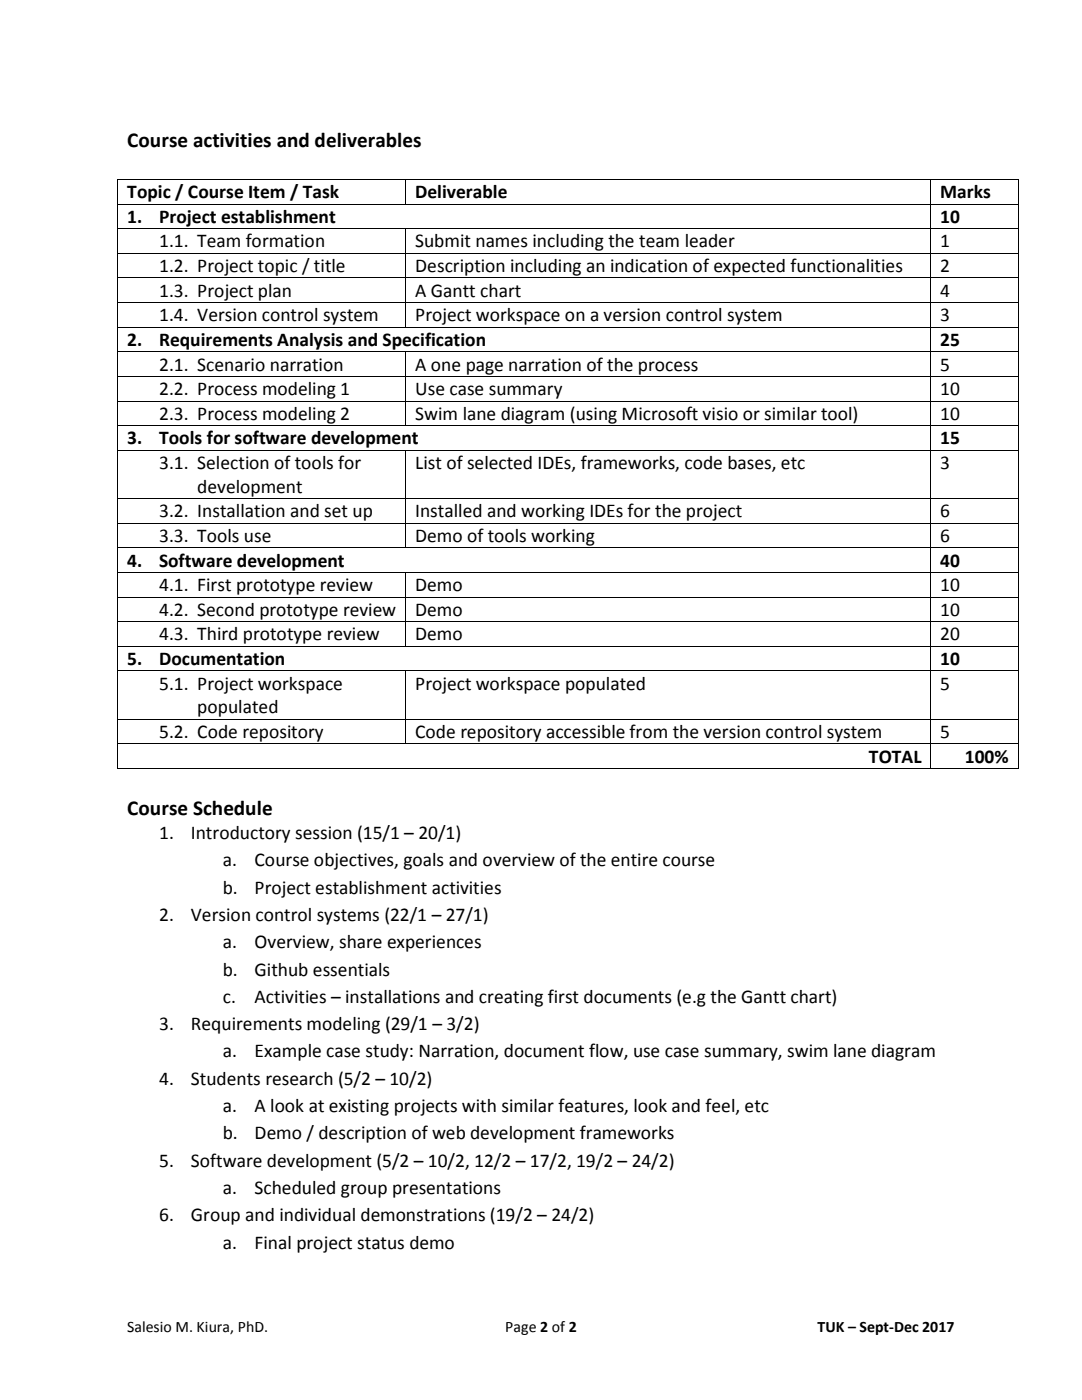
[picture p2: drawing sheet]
<svg xmlns="http://www.w3.org/2000/svg" width="216mm" height="279mm" viewBox="0 0 216 279" stroke-linecap="round" stroke-linejoin="round" font-family="sans-serif">
<defs><g id="words">
<g font-size="4.2">
<text x="25.4" y="29.4">Course activities and deliverables</text>
<text x="25.4" y="162.7">Course Schedule</text>
</g>
<g font-size="3.9">
<text x="25.4" y="39.5">Topic / Course Item / Task</text>
<text x="82.8" y="39.5">Deliverable</text>
<text x="187.6" y="39.5">Marks</text>
<text x="25.4" y="44.5">1.</text>
<text x="31.7" y="44.5">Project establishment</text>
<text x="187.6" y="44.5">10</text>
<text x="31.7" y="49.4">1.1. Team formation</text>
<text x="82.8" y="49.4">Submit names including the team leader</text>
<text x="187.6" y="49.4">1</text>
<text x="31.7" y="54.3">1.2. Project topic / title</text>
<text x="31.7" y="59.2">1.3. Project plan</text>
<text x="82.8" y="54.3">Description including an indication of expected functionalities</text>
<text x="82.8" y="59.2">A Gantt chart</text>
<text x="187.6" y="54.3">2</text>
<text x="187.6" y="59.2">4</text>
<text x="31.7" y="64.1">1.4. Version control system</text>
<text x="82.8" y="64.1">Project workspace on a version control system</text>
<text x="187.6" y="64.1">3</text>
<text x="25.4" y="69">2.</text>
<text x="31.7" y="69">Requirements Analysis and Specification</text>
<text x="187.6" y="69">25</text>
<text x="31.7" y="74">2.1. Scenario narration</text>
<text x="82.8" y="74">A one page narration of the process</text>
<text x="187.6" y="74">5</text>
<text x="31.7" y="78.9">2.2. Process modeling 1</text>
<text x="31.7" y="83.8">2.3. Process modeling 2</text>
<text x="82.8" y="78.9">Use case summary</text>
<text x="82.8" y="83.8">Swim lane diagram (using Microsoft visio or similar tool)</text>
<text x="187.6" y="78.9">10</text>
<text x="187.6" y="83.8">10</text>
<text x="25.4" y="88.7">3.</text>
<text x="31.7" y="88.7">Tools for software development</text>
<text x="187.6" y="88.7">15</text>
<text x="31.7" y="93.6">3.1. Selection of tools for</text>
<text x="82.8" y="93.6">List of selected IDEs, frameworks, code bases, etc</text>
<text x="187.6" y="93.6">3</text>
<text x="39.4" y="98.3">development</text>
<text x="31.7" y="103.3">3.2. Installation and set up</text>
<text x="82.8" y="103.3">Installed and working IDEs for the project</text>
<text x="187.6" y="103.3">6</text>
<text x="25.4" y="113.1">4.</text>
<text x="31.7" y="108.2">3.3. Tools use</text>
<text x="31.7" y="113.1">Software development</text>
<text x="82.8" y="108.2">Demo of tools working</text>
<text x="187.6" y="108.2">6</text>
<text x="187.6" y="113.1">40</text>
<text x="31.7" y="118">4.1. First prototype review</text>
<text x="82.8" y="118">Demo</text>
<text x="187.6" y="118">10</text>
<text x="31.7" y="122.9">4.2. Second prototype review</text>
<text x="82.8" y="122.9">Demo</text>
<text x="187.6" y="122.9">10</text>
<text x="31.7" y="127.8">4.3. Third prototype review</text>
<text x="82.8" y="127.8">Demo</text>
<text x="187.6" y="127.8">20</text>
<text x="25.4" y="132.7">5.</text>
<text x="31.7" y="132.7">Documentation</text>
<text x="31.7" y="137.6">5.1. Project workspace</text>
<text x="82.8" y="137.6">Project workspace populated</text>
<text x="187.6" y="132.7">10</text>
<text x="187.6" y="137.6">5</text>
<text x="39.4" y="142.4">populated</text>
<text x="31.7" y="147.3">5.2. Code repository</text>
<text x="82.8" y="147.3">Code repository accessible from the version control system</text>
<text x="187.6" y="147.3">5</text>
<text x="173.4" y="152.2">TOTAL</text>
<text x="192.5" y="152.2">100%</text>
<text x="31.7" y="167.5">1.</text>
<text x="38.1" y="167.5">Introductory session (15/1 – 20/1)</text>
<text x="44.4" y="172.9">a.</text>
<text x="50.8" y="172.9">Course objectives, goals and overview of the entire course</text>
<text x="44.5" y="178.4">b.</text>
<text x="50.8" y="178.4">Project establishment activities</text>
<text x="31.8" y="183.8">2.</text>
<text x="38.1" y="183.8">Version control systems (22/1 – 27/1)</text>
<text x="44.5" y="189.2">a.</text>
<text x="50.8" y="189.2">Overview, share experiences</text>
<text x="44.5" y="194.7">b.</text>
<text x="50.8" y="194.7">Github essentials</text>
<text x="44.5" y="200.2">c.</text>
<text x="50.8" y="200.2">Activities – installations and creating first documents (e.g the Gantt chart)</text>
<text x="31.8" y="205.6">3.</text>
<text x="38.1" y="205.6">Requirements modeling (29/1 – 3/2)</text>
<text x="44.5" y="211">a.</text>
<text x="50.8" y="211">Example case study: Narration, document flow, use case summary, swim lane diagram</text>
<text x="31.8" y="216.5">4.</text>
<text x="38.1" y="216.5">Students research (5/2 – 10/2)</text>
<text x="44.5" y="221.9">a.</text>
<text x="50.8" y="221.9">A look at existing projects with similar features, look and feel, etc</text>
<text x="44.5" y="227.4">b.</text>
<text x="50.8" y="227.4">Demo / description of web development frameworks</text>
<text x="31.8" y="232.8">5.</text>
<text x="38.1" y="232.8">Software development (5/2 – 10/2, 12/2 – 17/2, 19/2 – 24/2)</text>
<text x="44.5" y="238.3">a.</text>
<text x="50.8" y="238.3">Scheduled group presentations</text>
<text x="31.8" y="243.7">6.</text>
<text x="38.1" y="243.7">Group and individual demonstrations (19/2 – 24/2)</text>
<text x="44.5" y="249.2">a.</text>
<text x="50.8" y="249.2">Final project status demo</text>
</g>
<g font-size="3.2">
<text x="25.4" y="265.8">Salesio M. Kiura, PhD.</text>
<text x="100.8" y="265.8">Page 2 of 2</text>
<text x="163.2" y="265.8">TUK – Sept-Dec 2017</text>
</g>
</g></defs>
<g fill="#000">
<path d="M23.4 35.7h.2v.2h-.2zM80.9 35.7h.2v.2h-.2zM185.7 35.7h.1v.2h-.1zM203.1 35.7h.2v.2h-.2zM23.4 40.6h.2v.2h-.2zM23.4 45.6h.2v.1h-.2zM23.4 50.5h.2v.1h-.2zM23.4 55.4h.2v.1h-.2zM80.9 40.6h.2v.2h-.2zM80.9 45.6h.2v.1h-.2zM80.9 50.5h.2v.1h-.2zM80.9 55.4h.2v.1h-.2z"/>
<path d="M185.7 40.6h.1v.2h-.1zM185.7 45.6h.1v.1h-.1zM185.7 50.5h.1v.1h-.1zM185.7 55.4h.1v.1h-.1zM203.1 40.6h.2v.2h-.2zM203.1 45.6h.2v.1h-.2zM203.1 50.5h.2v.1h-.2zM203.1 55.4h.2v.1h-.2zM23.4 60.3h.2v.2h-.2zM23.4 65.2h.2v.2h-.2zM23.4 70.1h.2v.2h-.2zM23.4 75.1h.2v.1h-.2z"/>
<path d="M80.9 60.3h.2v.2h-.2zM80.9 65.2h.2v.2h-.2zM80.9 70.1h.2v.2h-.2zM80.9 75.1h.2v.1h-.2zM185.7 60.3h.1v.2h-.1zM185.7 65.2h.1v.2h-.1zM185.7 70.1h.1v.2h-.1zM185.7 75.1h.1v.1h-.1zM203.1 60.3h.2v.2h-.2zM203.1 65.2h.2v.2h-.2zM203.1 70.1h.2v.2h-.2zM203.1 75.1h.2v.1h-.2z"/>
<path d="M23.4 80h.2v.1h-.2zM23.4 84.9h.2v.1h-.2zM23.4 89.8h.2v.2h-.2zM23.4 99.4h.2v.2h-.2zM80.9 80h.2v.1h-.2zM80.9 84.9h.2v.1h-.2zM80.9 89.8h.2v.2h-.2zM80.9 99.4h.2v.2h-.2zM185.7 80h.1v.1h-.1zM185.7 84.9h.1v.1h-.1zM185.7 89.8h.1v.2h-.1zM185.7 99.4h.1v.2h-.1z"/>
<path d="M203.1 80h.2v.1h-.2zM203.1 84.9h.2v.1h-.2zM203.1 89.8h.2v.2h-.2zM203.1 99.4h.2v.2h-.2zM23.4 104.4h.2v.1h-.2zM23.4 109.3h.2v.1h-.2zM23.4 114.2h.2v.1h-.2zM23.4 119.1h.2v.2h-.2zM80.9 104.4h.2v.1h-.2zM80.9 109.3h.2v.1h-.2zM80.9 114.2h.2v.1h-.2zM80.9 119.1h.2v.2h-.2z"/>
<path d="M185.7 104.4h.1v.1h-.1zM185.7 109.3h.1v.1h-.1zM185.7 114.2h.1v.1h-.1zM185.7 119.1h.1v.2h-.1zM203.1 104.4h.2v.1h-.2zM203.1 109.3h.2v.1h-.2zM203.1 114.2h.2v.1h-.2zM203.1 119.1h.2v.2h-.2zM23.4 124h.2v.2h-.2zM23.4 128.9h.2v.2h-.2zM23.4 133.8h.2v.2h-.2zM80.9 124h.2v.2h-.2z"/>
<path d="M80.9 128.9h.2v.2h-.2zM80.9 133.8h.2v.2h-.2zM185.7 124h.1v.2h-.1zM185.7 128.9h.1v.2h-.1zM185.7 133.8h.1v.2h-.1zM203.1 124h.2v.2h-.2zM203.1 128.9h.2v.2h-.2zM203.1 133.8h.2v.2h-.2zM23.4 143.5h.2v.1h-.2zM23.4 148.4h.2v.1h-.2zM23.4 153.3h.2v.2h-.2zM80.9 143.5h.2v.1h-.2z"/>
<path d="M80.9 148.4h.2v.1h-.2zM185.7 143.5h.1v.1h-.1zM185.7 148.4h.1v.1h-.1zM185.7 153.3h.1v.2h-.1zM203.1 143.5h.2v.1h-.2zM203.1 148.4h.2v.1h-.2zM203.1 153.3h.2v.2h-.2z"/>
</g>
<g fill="none" stroke="#000" stroke-width=".2">
<path d="M23.5 35.9v4.7M23.6 35.8h57.3M81 35.9v4.7M81.1 35.8h104.6M185.8 35.9v4.7M185.8 35.8h17.3M203.2 35.9v4.7M23.5 40.8v4.8M23.5 45.7v4.8M23.5 50.6v4.8M23.5 55.5v4.8M23.6 40.7h57.3"/>
<path d="M23.6 45.6h57.3M23.6 50.5h57.3M23.6 55.5h57.3M81 45.7v4.8M81 50.6v4.8M81 55.5v4.8M81.1 40.7h104.6M81.1 45.6h104.6M81.1 50.5h104.6M81.1 55.5h104.6M185.8 40.8v4.8M185.8 45.7v4.8"/>
<path d="M185.8 50.6v4.8M185.8 55.5v4.8M185.8 40.7h17.3M185.8 45.6h17.3M185.8 50.5h17.3M185.8 55.5h17.3M203.2 40.8v4.8M203.2 45.7v4.8M203.2 50.6v4.8M203.2 55.5v4.8M23.5 60.5v4.7M23.5 65.4v4.7"/>
<path d="M23.5 70.3v4.8M23.5 75.2v4.8M23.6 60.4h57.3M23.6 65.3h57.3M23.6 70.2h57.3M23.6 75.1h57.3M81 60.5v4.7M81 70.3v4.8M81 75.2v4.8M81.1 60.4h104.6M81.1 65.3h104.6M81.1 70.2h104.6"/>
<path d="M81.1 75.1h104.6M185.8 60.5v4.7M185.8 65.4v4.7M185.8 70.3v4.8M185.8 75.2v4.8M185.8 60.4h17.3M185.8 65.3h17.3M185.8 70.2h17.3M185.8 75.1h17.3M203.2 60.5v4.7M203.2 65.4v4.7M203.2 70.3v4.8"/>
<path d="M203.2 75.2v4.8M23.5 80.1v4.8M23.5 85v4.8M23.5 90v9.4M23.5 99.6v4.8M23.6 80.1h57.3M23.6 85h57.3M23.6 89.9h57.3M23.6 99.5h57.3M81 80.1v4.8M81 90v9.4M81 99.6v4.8"/>
<path d="M81.1 80.1h104.6M81.1 85h104.6M81.1 89.9h104.6M81.1 99.5h104.6M185.8 80.1v4.8M185.8 85v4.8M185.8 90v9.4M185.8 99.6v4.8M185.8 80.1h17.3M185.8 85h17.3M185.8 89.9h17.3M185.8 99.5h17.3"/>
<path d="M203.2 80.1v4.8M203.2 85v4.8M203.2 90v9.4M203.2 99.6v4.8M23.5 104.5v4.8M23.5 109.4v4.8M23.5 114.3v4.8M23.5 119.3v4.7M23.6 104.4h57.3M23.6 109.3h57.3M23.6 114.3h57.3M23.6 119.2h57.3"/>
<path d="M81 104.5v4.8M81 114.3v4.8M81 119.3v4.7M81.1 104.4h104.6M81.1 109.3h104.6M81.1 114.3h104.6M81.1 119.2h104.6M185.8 104.5v4.8M185.8 109.4v4.8M185.8 114.3v4.8M185.8 119.3v4.7M185.8 104.4h17.3"/>
<path d="M185.8 109.3h17.3M185.8 114.3h17.3M185.8 119.2h17.3M203.2 104.5v4.8M203.2 109.4v4.8M203.2 114.3v4.8M203.2 119.3v4.7M23.5 124.2v4.7M23.5 129.1v4.7M23.5 134v9.5M23.6 124.1h57.3M23.6 129h57.3"/>
<path d="M23.6 133.9h57.3M81 124.2v4.7M81 134v9.5M81.1 124.1h104.6M81.1 129h104.6M81.1 133.9h104.6M185.8 124.2v4.7M185.8 129.1v4.7M185.8 134v9.5M185.8 124.1h17.3M185.8 129h17.3M185.8 133.9h17.3"/>
<path d="M203.2 124.2v4.7M203.2 129.1v4.7M203.2 134v9.5M23.5 143.6v4.8M23.5 148.5v4.8M23.6 143.6h57.3M23.6 148.5h57.3M23.6 153.4h162.1M81 143.6v4.8M81.1 143.6h104.6M81.1 148.5h104.6M185.8 143.6v4.8"/>
<path d="M185.8 148.5v4.8M185.8 143.6h17.3M185.8 148.5h17.3M185.8 153.4h17.3M203.2 143.6v4.8M203.2 148.5v4.8"/>
</g>
<use href="#words"/>
</svg>
